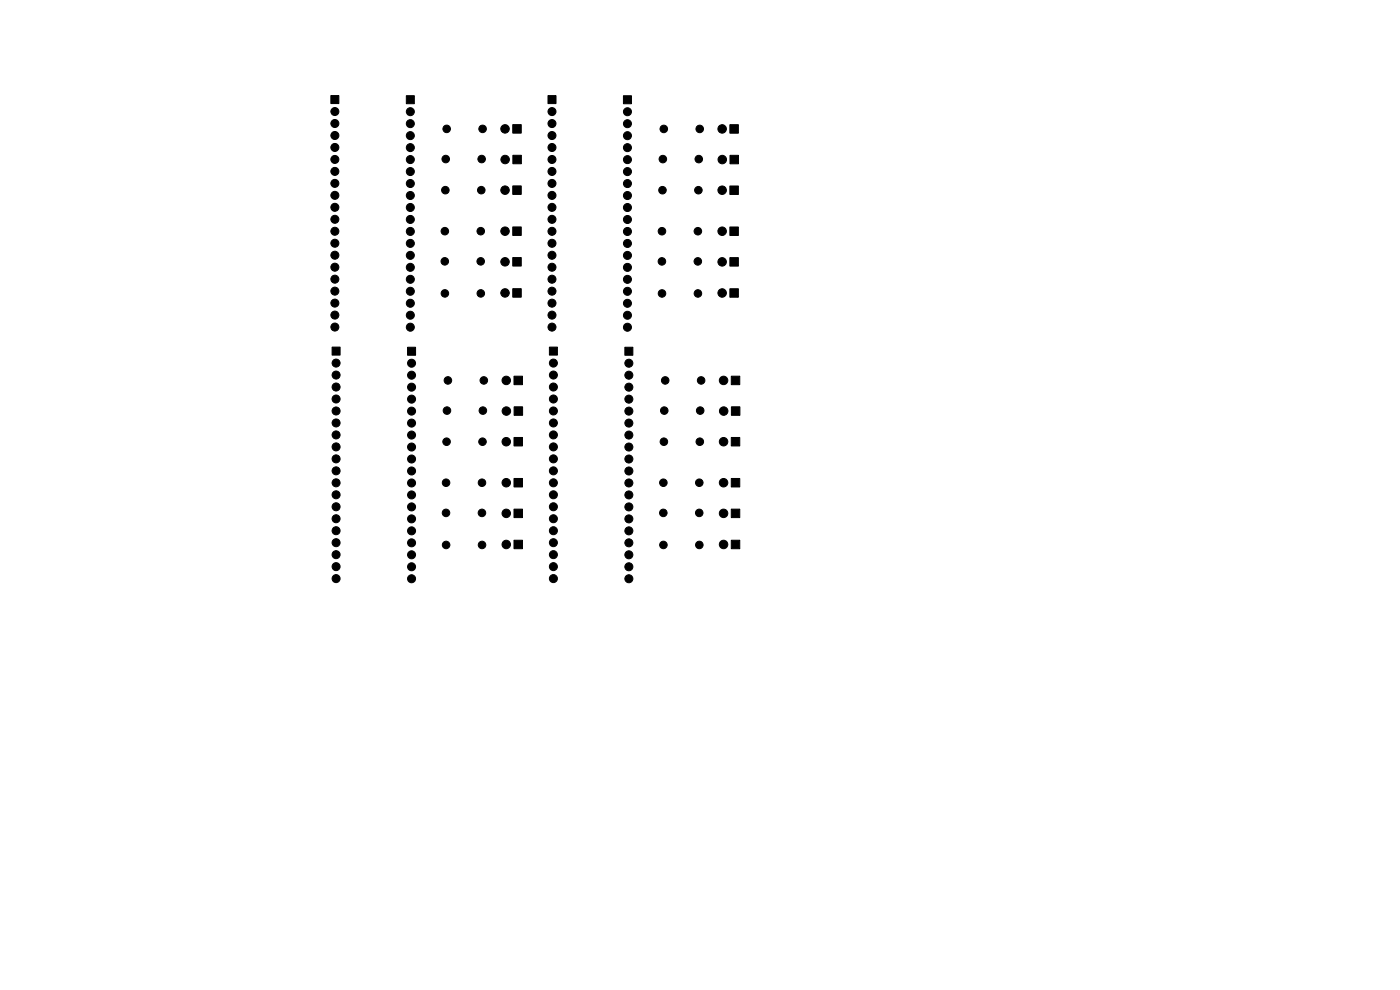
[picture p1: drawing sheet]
<svg xmlns="http://www.w3.org/2000/svg" width="297mm" height="210mm" viewBox="0 0 297 210" stroke-linecap="round" stroke-linejoin="round" font-family="sans-serif">
<g fill="#000" stroke="#000" stroke-width=".21">
<path d="M70.2 20.3h1.7v1.7h-1.7zM86.2 20.3h1.7v1.7h-1.7zM108.8 39.4h1.8v1.8h-1.8zM108.8 26.4h1.8v1.8h-1.8zM108.8 32.9h1.8v1.8h-1.8zM116.2 20.3h1.7v1.7h-1.7zM132.3 20.3h1.7v1.7h-1.7zM154.8 39.5h1.8v1.8h-1.8zM154.8 26.5h1.8v1.8h-1.8zM154.9 33h1.8v1.8h-1.8zM108.8 54.6h1.8v1.8h-1.8zM108.8 48.1h1.8v1.8h-1.8z"/>
<path d="M154.8 54.7h1.8v1.8h-1.8zM154.8 48.2h1.8v1.8h-1.8zM70.4 73.6h1.7v1.7h-1.7zM86.5 73.7h1.7v1.7h-1.7zM108.8 61.2h1.8v1.8h-1.8zM109 79.8h1.8v1.8h-1.8zM116.6 73.6h1.6v1.7h-1.6zM132.6 73.7h1.7v1.7h-1.7zM154.8 61.3h1.8v1.8h-1.8zM155.1 79.8h1.8v1.8h-1.8zM109 92.8h1.8v1.8h-1.8zM109.1 86.3h1.8v1.8h-1.8z"/>
<path d="M155.1 92.8h1.8v1.8h-1.8zM155.2 86.3h1.8v1.8h-1.8zM109 114.6h1.8v1.8h-1.8zM109 108h1.8v1.8h-1.8zM109 101.5h1.8v1.8h-1.8zM155.1 114.6h1.8v1.8h-1.8zM155.1 108h1.8v1.8h-1.8zM155.1 101.5h1.8v1.8h-1.8z"/>
<circle cx="71" cy="38.9" r=".85"/>
<circle cx="71" cy="36.4" r=".85"/>
<circle cx="71" cy="23.7" r=".85"/>
<circle cx="71" cy="26.2" r=".85"/>
<circle cx="71" cy="28.7" r=".85"/>
<circle cx="71" cy="31.3" r=".85"/>
<circle cx="71" cy="33.8" r=".85"/>
<circle cx="87" cy="33.8" r=".85"/>
<circle cx="87" cy="31.3" r=".85"/>
<circle cx="87" cy="28.8" r=".85"/>
<circle cx="87" cy="23.7" r=".85"/>
<circle cx="87" cy="26.2" r=".85"/>
<circle cx="87" cy="38.9" r=".85"/>
<circle cx="87" cy="36.4" r=".85"/>
<circle cx="94.6" cy="33.7" r=".8"/>
<circle cx="94.8" cy="27.3" r=".8"/>
<circle cx="102.2" cy="33.7" r=".8"/>
<circle cx="102.4" cy="27.3" r=".8"/>
<circle cx="107.1" cy="27.3" r=".9"/>
<circle cx="107.2" cy="33.8" r=".9"/>
<circle cx="117.1" cy="33.8" r=".85"/>
<circle cx="117.1" cy="23.7" r=".85"/>
<circle cx="117.1" cy="26.2" r=".85"/>
<circle cx="117.1" cy="38.9" r=".85"/>
<circle cx="117.1" cy="28.7" r=".85"/>
<circle cx="117.1" cy="36.4" r=".85"/>
<circle cx="117.1" cy="31.3" r=".85"/>
<circle cx="133.1" cy="36.4" r=".85"/>
<circle cx="133.1" cy="38.9" r=".85"/>
<circle cx="133.1" cy="26.2" r=".85"/>
<circle cx="133.1" cy="23.7" r=".85"/>
<circle cx="133.1" cy="28.8" r=".85"/>
<circle cx="133.1" cy="33.9" r=".85"/>
<circle cx="133.1" cy="31.3" r=".85"/>
<circle cx="140.6" cy="33.7" r=".8"/>
<circle cx="140.8" cy="27.3" r=".8"/>
<circle cx="148.2" cy="33.7" r=".8"/>
<circle cx="148.4" cy="27.3" r=".8"/>
<circle cx="153.2" cy="27.3" r=".9"/>
<circle cx="153.2" cy="33.8" r=".9"/>
<circle cx="71" cy="56.7" r=".85"/>
<circle cx="71" cy="54.1" r=".85"/>
<circle cx="71" cy="49.1" r=".85"/>
<circle cx="71" cy="59.2" r=".85"/>
<circle cx="71" cy="46.5" r=".85"/>
<circle cx="71" cy="51.6" r=".85"/>
<circle cx="71" cy="41.4" r=".85"/>
<circle cx="71" cy="44" r=".85"/>
<circle cx="87" cy="41.5" r=".85"/>
<circle cx="87" cy="44" r=".85"/>
<circle cx="87" cy="46.5" r=".85"/>
<circle cx="87" cy="51.6" r=".85"/>
<circle cx="87" cy="59.2" r=".85"/>
<circle cx="87" cy="49.1" r=".85"/>
<circle cx="87" cy="56.7" r=".85"/>
<circle cx="87" cy="54.2" r=".85"/>
<circle cx="94.4" cy="55.4" r=".8"/>
<circle cx="94.4" cy="49" r=".8"/>
<circle cx="94.5" cy="40.3" r=".8"/>
<circle cx="102" cy="55.4" r=".8"/>
<circle cx="102" cy="49" r=".8"/>
<circle cx="102.1" cy="40.3" r=".8"/>
<circle cx="107.1" cy="49" r=".9"/>
<circle cx="107.1" cy="40.3" r=".9"/>
<circle cx="107.1" cy="55.5" r=".9"/>
<circle cx="117.1" cy="59.2" r=".85"/>
<circle cx="117.1" cy="46.5" r=".85"/>
<circle cx="117.1" cy="54.1" r=".85"/>
<circle cx="117.1" cy="49.1" r=".85"/>
<circle cx="117.1" cy="56.7" r=".85"/>
<circle cx="117.1" cy="51.6" r=".85"/>
<circle cx="117.1" cy="41.4" r=".85"/>
<circle cx="117.1" cy="44" r=".85"/>
<circle cx="133.1" cy="49.1" r=".85"/>
<circle cx="133.1" cy="54.2" r=".85"/>
<circle cx="133.1" cy="51.6" r=".85"/>
<circle cx="133.1" cy="46.6" r=".85"/>
<circle cx="133.1" cy="59.3" r=".85"/>
<circle cx="133.1" cy="44" r=".85"/>
<circle cx="133.1" cy="56.7" r=".85"/>
<circle cx="133.1" cy="41.5" r=".85"/>
<circle cx="140.4" cy="55.4" r=".8"/>
<circle cx="140.4" cy="49" r=".8"/>
<circle cx="140.5" cy="40.3" r=".8"/>
<circle cx="148" cy="55.4" r=".8"/>
<circle cx="148" cy="49" r=".8"/>
<circle cx="148.2" cy="40.3" r=".8"/>
<circle cx="153.2" cy="49" r=".9"/>
<circle cx="153.2" cy="40.3" r=".9"/>
<circle cx="153.2" cy="55.5" r=".9"/>
<circle cx="71" cy="69.4" r=".85"/>
<circle cx="71" cy="64.3" r=".85"/>
<circle cx="71" cy="66.8" r=".85"/>
<circle cx="71" cy="61.8" r=".85"/>
<circle cx="71.3" cy="79.6" r=".85"/>
<circle cx="71.3" cy="77" r=".85"/>
<circle cx="87" cy="61.8" r=".85"/>
<circle cx="87" cy="69.4" r=".85"/>
<circle cx="87" cy="66.9" r=".85"/>
<circle cx="87" cy="64.3" r=".85"/>
<circle cx="87.3" cy="77" r=".85"/>
<circle cx="87.3" cy="79.6" r=".85"/>
<circle cx="94.4" cy="62.2" r=".8"/>
<circle cx="102" cy="62.2" r=".8"/>
<circle cx="107.1" cy="62.1" r=".9"/>
<circle cx="117.1" cy="61.8" r=".85"/>
<circle cx="117.1" cy="64.3" r=".85"/>
<circle cx="117.1" cy="66.8" r=".85"/>
<circle cx="117.1" cy="69.4" r=".85"/>
<circle cx="117.4" cy="77" r=".85"/>
<circle cx="117.4" cy="79.6" r=".85"/>
<circle cx="133.1" cy="66.9" r=".85"/>
<circle cx="133.1" cy="64.3" r=".85"/>
<circle cx="133.1" cy="69.4" r=".85"/>
<circle cx="133.1" cy="61.8" r=".85"/>
<circle cx="133.4" cy="77" r=".85"/>
<circle cx="133.4" cy="79.6" r=".85"/>
<circle cx="140.4" cy="62.2" r=".8"/>
<circle cx="148.1" cy="62.2" r=".8"/>
<circle cx="153.2" cy="62.1" r=".9"/>
<circle cx="71.3" cy="97.3" r=".85"/>
<circle cx="71.3" cy="84.6" r=".85"/>
<circle cx="71.3" cy="82.1" r=".85"/>
<circle cx="71.3" cy="89.7" r=".85"/>
<circle cx="71.3" cy="99.9" r=".85"/>
<circle cx="71.3" cy="87.2" r=".85"/>
<circle cx="71.3" cy="92.3" r=".85"/>
<circle cx="71.3" cy="94.8" r=".85"/>
<circle cx="87.3" cy="97.4" r=".85"/>
<circle cx="87.3" cy="94.8" r=".85"/>
<circle cx="87.3" cy="92.3" r=".85"/>
<circle cx="87.3" cy="82.1" r=".85"/>
<circle cx="87.3" cy="84.7" r=".85"/>
<circle cx="87.3" cy="87.2" r=".85"/>
<circle cx="87.3" cy="99.9" r=".85"/>
<circle cx="87.3" cy="89.7" r=".85"/>
<circle cx="94.7" cy="93.7" r=".8"/>
<circle cx="94.8" cy="87.1" r=".8"/>
<circle cx="95" cy="80.7" r=".8"/>
<circle cx="102.4" cy="93.7" r=".8"/>
<circle cx="102.4" cy="87.1" r=".8"/>
<circle cx="102.6" cy="80.7" r=".8"/>
<circle cx="107.4" cy="80.7" r=".9"/>
<circle cx="107.4" cy="93.7" r=".9"/>
<circle cx="107.4" cy="87.2" r=".9"/>
<circle cx="117.4" cy="94.8" r=".85"/>
<circle cx="117.4" cy="82.1" r=".85"/>
<circle cx="117.4" cy="87.2" r=".85"/>
<circle cx="117.4" cy="89.7" r=".85"/>
<circle cx="117.4" cy="97.3" r=".85"/>
<circle cx="117.4" cy="99.9" r=".85"/>
<circle cx="117.4" cy="84.6" r=".85"/>
<circle cx="117.4" cy="92.3" r=".85"/>
<circle cx="133.4" cy="87.2" r=".85"/>
<circle cx="133.4" cy="97.4" r=".85"/>
<circle cx="133.4" cy="82.1" r=".85"/>
<circle cx="133.4" cy="84.7" r=".85"/>
<circle cx="133.4" cy="89.7" r=".85"/>
<circle cx="133.4" cy="99.9" r=".85"/>
<circle cx="133.4" cy="94.8" r=".85"/>
<circle cx="133.4" cy="92.3" r=".85"/>
<circle cx="140.8" cy="93.7" r=".8"/>
<circle cx="140.9" cy="87.1" r=".8"/>
<circle cx="141.1" cy="80.7" r=".8"/>
<circle cx="148.5" cy="93.7" r=".8"/>
<circle cx="148.5" cy="87.1" r=".8"/>
<circle cx="148.7" cy="80.7" r=".8"/>
<circle cx="153.5" cy="80.7" r=".9"/>
<circle cx="153.5" cy="93.7" r=".9"/>
<circle cx="153.5" cy="87.2" r=".9"/>
<circle cx="71.3" cy="115.1" r=".85"/>
<circle cx="71.3" cy="112.6" r=".85"/>
<circle cx="71.3" cy="107.5" r=".85"/>
<circle cx="71.3" cy="102.4" r=".85"/>
<circle cx="71.3" cy="105" r=".85"/>
<circle cx="71.3" cy="117.7" r=".85"/>
<circle cx="71.3" cy="110" r=".85"/>
<circle cx="87.3" cy="102.4" r=".85"/>
<circle cx="87.3" cy="117.7" r=".85"/>
<circle cx="87.3" cy="107.5" r=".85"/>
<circle cx="87.3" cy="115.1" r=".85"/>
<circle cx="87.3" cy="112.6" r=".85"/>
<circle cx="87.3" cy="105" r=".85"/>
<circle cx="87.3" cy="110.1" r=".85"/>
<circle cx="94.6" cy="108.8" r=".8"/>
<circle cx="94.6" cy="102.4" r=".8"/>
<circle cx="94.6" cy="115.6" r=".8"/>
<circle cx="102.2" cy="108.8" r=".8"/>
<circle cx="102.2" cy="102.4" r=".8"/>
<circle cx="102.3" cy="115.6" r=".8"/>
<circle cx="107.4" cy="108.9" r=".9"/>
<circle cx="107.4" cy="115.5" r=".9"/>
<circle cx="107.4" cy="102.4" r=".9"/>
<circle cx="117.4" cy="105" r=".85"/>
<circle cx="117.4" cy="112.6" r=".85"/>
<circle cx="117.4" cy="115.1" r=".85"/>
<circle cx="117.4" cy="102.4" r=".85"/>
<circle cx="117.4" cy="107.5" r=".85"/>
<circle cx="117.4" cy="110" r=".85"/>
<circle cx="117.4" cy="117.7" r=".85"/>
<circle cx="133.4" cy="105" r=".85"/>
<circle cx="133.4" cy="102.4" r=".85"/>
<circle cx="133.4" cy="110.1" r=".85"/>
<circle cx="133.4" cy="112.6" r=".85"/>
<circle cx="133.4" cy="115.1" r=".85"/>
<circle cx="133.4" cy="117.7" r=".85"/>
<circle cx="133.4" cy="107.5" r=".85"/>
<circle cx="140.7" cy="108.8" r=".8"/>
<circle cx="140.7" cy="102.4" r=".8"/>
<circle cx="140.7" cy="115.6" r=".8"/>
<circle cx="148.3" cy="108.8" r=".8"/>
<circle cx="148.4" cy="102.4" r=".8"/>
<circle cx="148.4" cy="115.6" r=".8"/>
<circle cx="153.5" cy="108.9" r=".9"/>
<circle cx="153.5" cy="115.5" r=".9"/>
<circle cx="153.5" cy="102.4" r=".9"/>
<circle cx="71.3" cy="120.2" r=".85"/>
<circle cx="71.3" cy="122.7" r=".85"/>
<circle cx="87.3" cy="122.8" r=".85"/>
<circle cx="87.3" cy="120.2" r=".85"/>
<circle cx="117.4" cy="120.2" r=".85"/>
<circle cx="117.4" cy="122.7" r=".85"/>
<circle cx="133.4" cy="122.8" r=".85"/>
<circle cx="133.4" cy="120.2" r=".85"/>
</g>
</svg>
